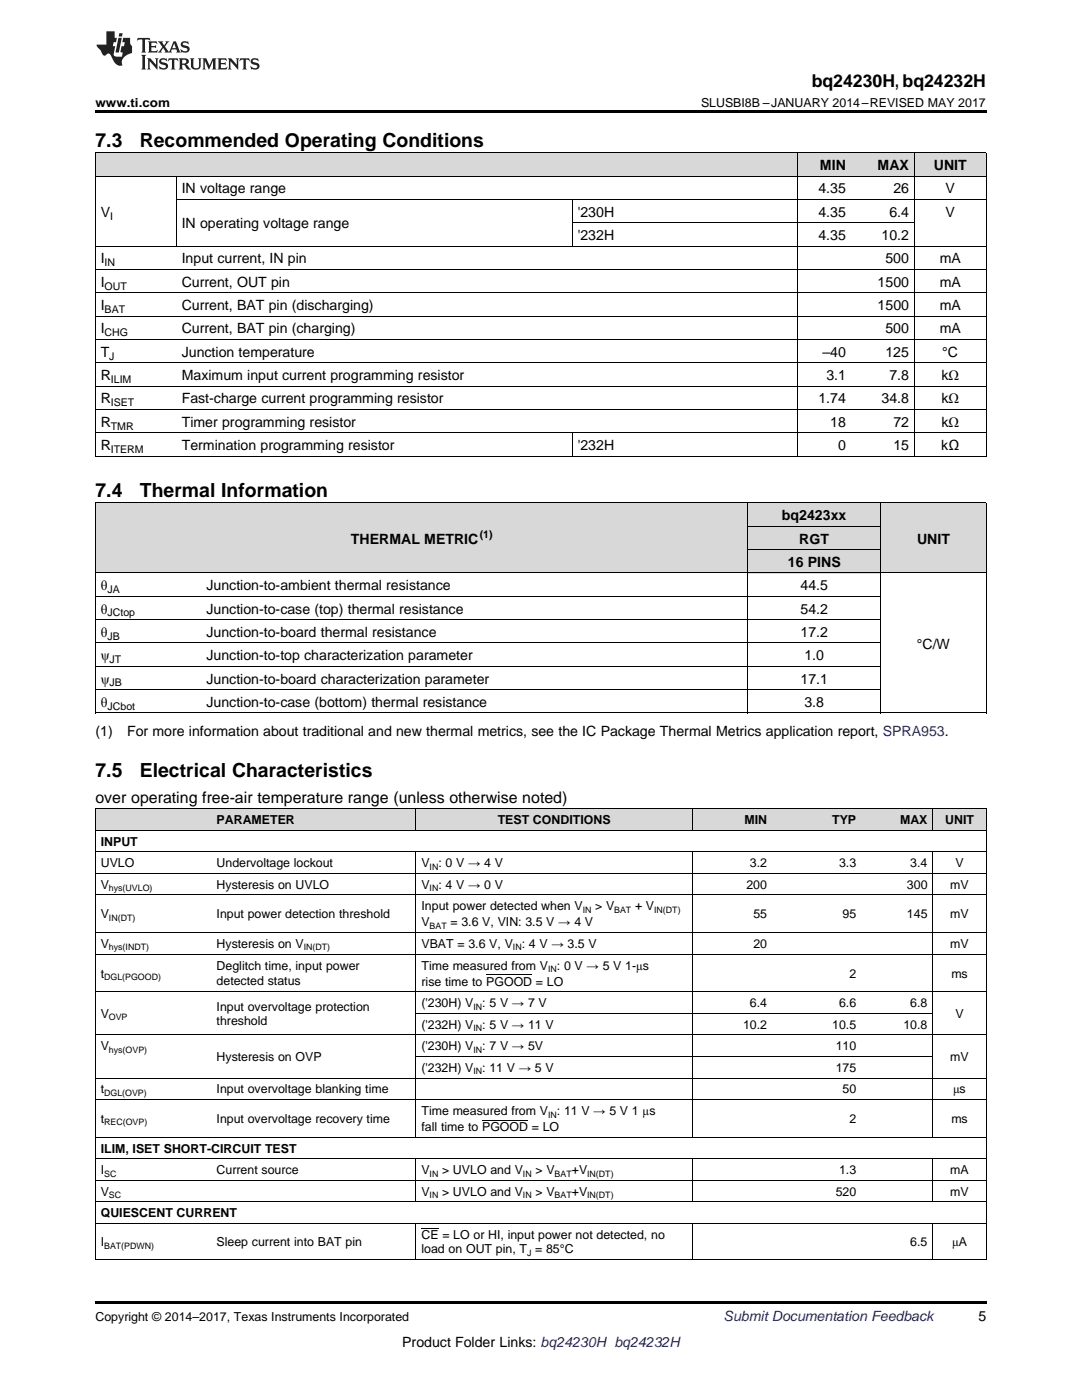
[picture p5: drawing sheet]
<svg xmlns="http://www.w3.org/2000/svg" width="216mm" height="279mm" viewBox="0 0 216 279" stroke-linecap="round" stroke-linejoin="round" font-family="sans-serif">
<defs><g id="words">
<g font-size="3.9">
<text x="19" y="29.3">7.3</text>
<text x="27.9" y="29.3">Recommended Operating Conditions</text>
<text x="19" y="99.2">7.4</text>
<text x="27.9" y="99.2">Thermal Information</text>
<text x="19" y="155">7.5</text>
<text x="27.9" y="155">Electrical Characteristics</text>
</g>
<text font-size="3.5" x="162" y="17.3">bq24230H, bq24232H</text>
<text font-size="3.2" x="19" y="160.2">over operating free-air temperature range (unless otherwise noted)</text>
<g font-size="2.8">
<text x="163.6" y="33.9">MIN</text>
<text x="175.1" y="33.9">MAX</text>
<text x="186.3" y="33.9">UNIT</text>
<text x="36.3" y="38.6">IN voltage range</text>
<text x="163.3" y="38.6">4.35</text>
<text x="178.3" y="38.6">26</text>
<text x="188.7" y="38.6">V</text>
<text x="20.1" y="43.3">V</text>
<text x="36.3" y="45.6">IN operating voltage range</text>
<text x="115.3" y="43.3">'230H</text>
<text x="115.3" y="47.9">'232H</text>
<text x="163.3" y="43.3">4.35</text>
<text x="163.3" y="47.9">4.35</text>
<text x="175.9" y="47.9">10.2</text>
<text x="177.5" y="43.3">6.4</text>
<text x="188.7" y="43.3">V</text>
<text x="20.1" y="52.6">I</text>
<text x="36.3" y="52.6">Input current, IN pin</text>
<text x="176.7" y="52.6">500</text>
<text x="187.5" y="52.6">mA</text>
<text x="20.1" y="57.2">I</text>
<text x="36.3" y="57.2">Current, OUT pin</text>
<text x="175.1" y="57.2">1500</text>
<text x="187.5" y="57.2">mA</text>
<text x="20.1" y="61.9">I</text>
<text x="36.3" y="61.9">Current, BAT pin (discharging)</text>
<text x="175.1" y="61.9">1500</text>
<text x="187.5" y="61.9">mA</text>
<text x="20.1" y="66.5">I</text>
<text x="20.1" y="71.2">T</text>
<text x="36.3" y="66.5">Current, BAT pin (charging)</text>
<text x="36.3" y="71.2">Junction temperature</text>
<text x="164.1" y="71.2">–40</text>
<text x="176.7" y="66.5">500</text>
<text x="176.7" y="71.2">125</text>
<text x="187.5" y="66.5">mA</text>
<text x="188" y="71.2">°C</text>
<text x="20.1" y="75.8">R</text>
<text x="36.3" y="75.8">Maximum input current programming resistor</text>
<text x="164.9" y="75.8">3.1</text>
<text x="177.5" y="75.8">7.8</text>
<text x="187.9" y="75.8">kΩ</text>
<text x="20.1" y="80.5">R</text>
<text x="36.3" y="80.5">Fast-charge current programming resistor</text>
<text x="163.3" y="80.5">1.74</text>
<text x="175.9" y="80.5">34.8</text>
<text x="187.9" y="80.5">kΩ</text>
<text x="20.1" y="85.2">R</text>
<text x="20.1" y="89.8">R</text>
<text x="36.3" y="85.2">Timer programming resistor</text>
<text x="36.3" y="89.8">Termination programming resistor</text>
<text x="115.3" y="89.8">'232H</text>
<text x="165.7" y="85.2">18</text>
<text x="167.2" y="89.8">0</text>
<text x="178.3" y="85.2">72</text>
<text x="178.3" y="89.8">15</text>
<text x="187.8" y="89.8">kΩ</text>
<text x="187.9" y="85.2">kΩ</text>
<text x="156" y="103.8">bq2423xx</text>
<text x="70" y="108.5">THERMAL METRIC</text>
<text x="157.2" y="113.1">16 PINS</text>
<text x="159.5" y="108.5">RGT</text>
<text x="183" y="108.5">UNIT</text>
<text x="20.1" y="117.8">θ</text>
<text x="41.2" y="117.8">Junction-to-ambient thermal resistance</text>
<text x="159.7" y="117.8">44.5</text>
<text x="20.1" y="122.4">θ</text>
<text x="41.2" y="122.4">Junction-to-case (top) thermal resistance</text>
<text x="159.7" y="122.4">54.2</text>
<text x="20.1" y="127.1">θ</text>
<text x="20.1" y="131.8">ψ</text>
<text x="41.2" y="127.1">Junction-to-board thermal resistance</text>
<text x="41.2" y="131.8">Junction-to-top characterization parameter</text>
<text x="159.7" y="127.1">17.2</text>
<text x="160.5" y="131.8">1.0</text>
<text x="183" y="129.4">°C/W</text>
<text x="20.1" y="136.4">ψ</text>
<text x="41.2" y="136.4">Junction-to-board characterization parameter</text>
<text x="159.7" y="136.4">17.1</text>
<text x="20.1" y="141.1">θ</text>
<text x="41.2" y="141.1">Junction-to-case (bottom) thermal resistance</text>
<text x="160.5" y="141.1">3.8</text>
<text x="19" y="146.9">(1)</text>
<text x="25.4" y="146.9">For more information about traditional and new thermal metrics, see the IC Package Thermal Metrics application report, SPRA953.</text>
<text x="195.3" y="263.6">5</text>
<text x="80.3" y="268.9">Product Folder Links: bq24230H bq24232H</text>
</g>
<text font-size="2.8" fill="#0000c8" x="144.4" y="263.6">Submit Documentation Feedback</text>
<g font-size="2.5">
<text x="19" y="21.4">www.ti.com</text>
<text x="139.9" y="21.4">SLUSBI8B –JANUARY 2014–REVISED MAY 2017</text>
<text x="43.2" y="164.5">PARAMETER</text>
<text x="99.3" y="164.5">TEST CONDITIONS</text>
<text x="148.6" y="164.5">MIN</text>
<text x="166.1" y="164.5">TYP</text>
<text x="179.6" y="164.5">MAX</text>
<text x="188.6" y="164.5">UNIT</text>
<text x="20.1" y="168.8">INPUT</text>
<text x="20.1" y="173.1">UVLO</text>
<text x="43.2" y="173.1">Undervoltage lockout</text>
<text x="84.1" y="173.1">V</text>
<text x="87.5" y="173.1">: 0 V → 4 V</text>
<text x="149.6" y="173.1">3.2</text>
<text x="167.4" y="173.1">3.3</text>
<text x="181.6" y="173.1">3.4</text>
<text x="190.6" y="173.1">V</text>
<text x="20.1" y="177.4">V</text>
<text x="43.2" y="177.4">Hysteresis on UVLO</text>
<text x="84.1" y="177.4">V</text>
<text x="87.5" y="177.4">: 4 V → 0 V</text>
<text x="148.9" y="177.4">200</text>
<text x="181" y="177.4">300</text>
<text x="189.6" y="177.4">mV</text>
<text x="20.1" y="183.3">V</text>
<text x="43.2" y="183.3">Input power detection threshold</text>
<text x="84.1" y="181.7">Input power detected when V</text>
<text x="84.1" y="184.9">V</text>
<text x="89.9" y="184.9">= 3.6 V, VIN: 3.5 V → 4 V</text>
<text x="118.8" y="181.7">&gt; V</text>
<text x="126.7" y="181.7">+ V</text>
<text x="150.3" y="183.3">55</text>
<text x="168.1" y="183.3">95</text>
<text x="181" y="183.3">145</text>
<text x="189.6" y="183.3">mV</text>
<text x="20.1" y="189.2">V</text>
<text x="43.2" y="189.2">Hysteresis on V</text>
<text x="84.1" y="189.2">VBAT = 3.6 V, V</text>
<text x="104.1" y="189.2">: 4 V → 3.5 V</text>
<text x="150.3" y="189.2">20</text>
<text x="189.6" y="189.2">mV</text>
<text x="20.1" y="195.1">t</text>
<text x="43.2" y="193.7">Deglitch time, input power</text>
<text x="43.2" y="196.5">detected status</text>
<text x="84.1" y="193.5">Time measured from V</text>
<text x="84.1" y="196.7">rise time to PGOOD = LO</text>
<text x="111.1" y="193.5">: 0 V → 5 V 1-μs</text>
<text x="169.5" y="195.1">2</text>
<text x="189.8" y="195.1">ms</text>
<text x="20.1" y="203.2">V</text>
<text x="43.2" y="201.8">Input overvoltage protection</text>
<text x="84.1" y="201">('230H) V</text>
<text x="96.2" y="201">: 5 V → 7 V</text>
<text x="149.6" y="201">6.4</text>
<text x="167.4" y="201">6.6</text>
<text x="181.6" y="201">6.8</text>
<text x="190.6" y="203.2">V</text>
<text x="20.1" y="209.6">V</text>
<text x="43.2" y="204.6">threshold</text>
<text x="84.1" y="205.3">('232H) V</text>
<text x="84.1" y="209.6">('230H) V</text>
<text x="96.2" y="205.3">: 5 V → 11 V</text>
<text x="96.2" y="209.6">: 7 V → 5V</text>
<text x="148.3" y="205.3">10.2</text>
<text x="166.1" y="205.3">10.5</text>
<text x="166.8" y="209.6">110</text>
<text x="180.3" y="205.3">10.8</text>
<text x="43.2" y="211.8">Hysteresis on OVP</text>
<text x="84.1" y="213.9">('232H) V</text>
<text x="96.2" y="213.9">: 11 V → 5 V</text>
<text x="166.8" y="213.9">175</text>
<text x="189.6" y="211.8">mV</text>
<text x="20.1" y="218.2">t</text>
<text x="43.2" y="218.2">Input overvoltage blanking time</text>
<text x="168.1" y="218.2">50</text>
<text x="190.2" y="218.2">μs</text>
<text x="20.1" y="224.1">t</text>
<text x="43.2" y="224.1">Input overvoltage recovery time</text>
<text x="84.1" y="222.5">Time measured from V</text>
<text x="84.1" y="225.7">fall time to PGOOD = LO</text>
<text x="111.1" y="222.5">: 11 V → 5 V 1 μs</text>
<text x="169.5" y="224.1">2</text>
<text x="189.8" y="224.1">ms</text>
<text x="20.1" y="230">ILIM, ISET SHORT-CIRCUIT TEST</text>
<text x="20.1" y="234.4">I</text>
<text x="20.1" y="238.7">V</text>
<text x="43.2" y="234.4">Current source</text>
<text x="84.1" y="234.4">V</text>
<text x="84.1" y="238.7">V</text>
<text x="88.2" y="234.4">&gt; UVLO and V</text>
<text x="88.2" y="238.7">&gt; UVLO and V</text>
<text x="106.9" y="234.4">&gt; V</text>
<text x="106.9" y="238.7">&gt; V</text>
<text x="114.1" y="234.4">+V</text>
<text x="114.1" y="238.7">+V</text>
<text x="166.8" y="238.7">520</text>
<text x="167.4" y="234.4">1.3</text>
<text x="189.6" y="234.4">mA</text>
<text x="189.6" y="238.7">mV</text>
<text x="20.1" y="243">QUIESCENT CURRENT</text>
<text x="20.1" y="248.7">I</text>
<text x="43.2" y="248.7">Sleep current into BAT pin</text>
<text x="84.1" y="247.3">CE = LO or HI, input power not detected, no</text>
<text x="84.1" y="250.1">load on OUT pin, T = 85°C</text>
<text x="181.6" y="248.7">6.5</text>
<text x="190" y="248.7">μA</text>
<text x="19" y="263.6">Copyright © 2014–2017, Texas Instruments Incorporated</text>
</g>
<g font-size="2.1">
<text x="22" y="43.8">I</text>
<text x="20.9" y="53.1">IN</text>
<text x="20.9" y="57.8">OUT</text>
<text x="20.9" y="62.4">BAT</text>
<text x="20.9" y="67.1">CHG</text>
<text x="21.8" y="71.8">J</text>
<text x="22.1" y="76.4">ILIM</text>
<text x="22.1" y="81.1">ISET</text>
<text x="22.1" y="85.7">TMR</text>
<text x="22.1" y="90.4">ITERM</text>
<text x="95.7" y="107.4">(1)</text>
<text x="21.4" y="118.4">JA</text>
<text x="21.4" y="123">JCtop</text>
<text x="21.4" y="127.7">JB</text>
<text x="21.9" y="132.3">JT</text>
<text x="21.9" y="137">JB</text>
<text x="21.4" y="141.6">JCbot</text>
</g>
<g font-size="1.8">
<text x="85.7" y="173.6">IN</text>
<text x="21.7" y="177.9">hys(UVLO)</text>
<text x="85.7" y="177.9">IN</text>
<text x="21.7" y="183.8">IN(DT)</text>
<text x="85.7" y="185.4">BAT</text>
<text x="116.3" y="182.2">IN</text>
<text x="122.6" y="182.2">BAT</text>
<text x="130.5" y="182.2">IN(DT)</text>
<text x="21.7" y="189.7">hys(INDT)</text>
<text x="60.6" y="189.7">IN(DT)</text>
<text x="102.3" y="189.7">IN</text>
<text x="20.8" y="195.6">DGL(PGOOD)</text>
<text x="109.4" y="194">IN</text>
<text x="21.7" y="203.7">OVP</text>
<text x="94.5" y="201.5">IN</text>
<text x="94.5" y="205.8">IN</text>
<text x="21.7" y="210.1">hys(OVP)</text>
<text x="94.5" y="210.1">IN</text>
<text x="94.5" y="214.4">IN</text>
<text x="20.8" y="218.7">DGL(OVP)</text>
<text x="20.8" y="224.6">REC(OVP)</text>
<text x="109.4" y="223">IN</text>
<text x="20.8" y="234.8">SC</text>
<text x="21.7" y="239.1">SC</text>
<text x="85.7" y="234.8">IN</text>
<text x="85.7" y="239.1">IN</text>
<text x="104.4" y="234.8">IN</text>
<text x="104.4" y="239.1">IN</text>
<text x="110.7" y="234.8">BAT</text>
<text x="110.7" y="239.1">BAT</text>
<text x="117.2" y="234.8">IN(DT)</text>
<text x="117.2" y="239.1">IN(DT)</text>
<text x="20.8" y="249.2">BAT(PDWN)</text>
<text x="105.2" y="250.6">J</text>
</g>
</g></defs>
<g fill="#d8d8d8">
<path d="M19 161.4h23.2v4.3h-23.2z"/>
<path d="M42.2 161.4h40.8v4.3h-40.8z"/>
<path d="M83 161.4h55.1v4.3h-55.1z"/>
<path d="M138.1 161.4h16.1v4.3h-16.1z"/>
<path d="M154.2 161.4h17.7v4.3h-17.7z"/>
<path d="M171.9 161.4h14.3v4.3h-14.3z"/>
<path d="M186.2 161.4h10.6v4.3h-10.6z"/>
<path d="M19 100.4h21.1v14h-21.1z"/>
<path d="M40.1 100.4h109.2v14h-109.2z"/>
<path d="M175.7 100.4h21.1v14h-21.1z"/>
<path d="M149.3 109.7h26.4v4.7h-26.4z"/>
<path d="M149.3 105.1h26.4v4.6h-26.4z"/>
<path d="M149.3 100.4h26.4v4.7h-26.4z"/>
<path d="M19 30.6h16.2v4.6h-16.2z"/>
<path d="M35.2 30.6h79v4.6h-79z"/>
<path d="M114.2 30.6h44.9v4.6h-44.9z"/>
<path d="M159.1 30.6h10.8v4.6h-10.8z"/>
<path d="M169.9 30.6h12.6v4.6h-12.6z"/>
<path d="M182.5 30.6h14.3v4.6h-14.3z"/>
</g>
<path d="M19 22h177.8v.5h-177.8zM19 91.1h.2zM114.1 91.1h.1zM159 91.1h.1zM182.4 91.1h.1zM196.7 91.1h.1zM19 142.3h.2zM149.2 142.3h.1zM175.6 142.3h.1zM196.7 142.3h.1zM19 259.7h177.8v.5h-177.8z" fill="#000"/>
<g fill="none" stroke="#000" stroke-width=".2">
<path d="M19 35.2h177.8M19 30.5h177.8M19.1 30.5v60.6M35.2 35.2v14M35.2 39.8h161.6M114.2 39.8v9.4M159 30.5v60.6M182.4 30.5v60.6M196.8 30.5v60.6M19 58.4h177.8M19 53.8h177.8M19 49.1h177.8"/>
<path d="M114.2 44.5h68.3M19 77.1h177.8M19 72.4h177.8M19 67.8h177.8M19 63.1h177.8M19 91h177.8M19 86.4h177.8M19 81.7h177.8M114.2 86.4v4.7M19 119h156.7M19 114.4h177.8M19 100.4h177.8"/>
<path d="M19.1 100.4v41.9M149.2 100.4v41.9M149.3 109.7h26.4M149.3 105h26.4M175.7 100.4v41.9M196.8 100.4v41.9M19 137.6h156.7M19 133h156.7M19 128.3h156.7M19 123.7h156.7M19 142.3h177.8M19 161.4h177.8v90"/>
<path d="M19 178.6h177.8M19 174.3h177.8M19 170h177.8M19 165.7h177.8M19.1 161.4v90M83 161.4v4.3M83 170v57M138.1 161.4v4.3M138.1 170v57M186.1 161.4v4.3M186.1 170v57M19 197.9h177.8"/>
<path d="M19 190.4h177.8M19 186.1h177.8M19 219.4h177.8M19 215.1h177.8M19 206.5h177.8M83 210.8h103.2M83 202.2h103.2M19 239.9h177.8M19 235.6h177.8M19 231.3h177.8M19 227h177.8M83 231.3v8.6"/>
<path d="M138.1 231.3v8.6M186.1 231.3v8.6M19 251.3h177.8M19 244.2h177.8M83 244.2v7.2M138.1 244.2v7.2M186.1 244.2v7.2"/>
</g>
<g fill="#231f20">
<path d="M27.5 7.6l-.1 .5 .4-.2h.6v.1v2.1l-.2 .4h1l-.3-.4v-2.1l.1-.1h.5l.5 .2-.2-.5zM29.5 8.3l.2 .3v1.5l-.2 .4h1.8l.2-.6a1.04 1.04 0 0 1-1.3 .2v-.7h.6l.3 .2v-.6l-.3 .2h-.6v-.6l.8-.1 .4 .3-.2-.5zM31.5 8.3l.9 1.1-.9 1.1h.8l-.2-.2 .5-.7 .4 .7-.2 .2h1.5l-.1-.2 .1-.4h.9l.1 .4-.2 .2h1l-.3-.3-.7-1.9h-.5l-.9 2-.8-1 .9-1h-.8l.1 .3-.3 .5-.4-.6 .2-.2zM34.7 8.6l.4 1h-.7zM36.3 8.4a.63 .63 0 0 0-.2 .7 .63 .63 0 0 0 .6 .4l.6 .2 .1 .2a.75 .75 0 0 1-.7 .4 .75 .75 0 0 1-.6-.5l.1 .7 .1-.1a1.11 1.11 0 0 0 1.5-.6 1.13 1.13 0 0 0-1.2-.8l-.1-.4a1.04 1.04 0 0 1 1.2 .2l-.2-.5-.1 .1-.5-.2zM28.2 10.9l.2 .4v2.2l-.2 .4h1l-.3-.4v-2.2l.3-.4zM29.3 11.6l.3 .4v1.5l-.3 .4h.8l-.2-.4v-1.3l1.5 1.7v-1.9l.2-.4h-.7l.2 .4v.9l-1.1-1.3zM32 11.8a.62 .62 0 0 0-.2 .7 .62 .62 0 0 0 .6 .4l.6 .1 .1 .3a.76 .76 0 0 1-.7 .3 .76 .76 0 0 1-.6-.4l.1 .7 .1-.1a1.11 1.11 0 0 0 1.5-.6 1.13 1.13 0 0 0-1.2-.8l-.1-.4a1.04 1.04 0 0 1 1.2 .2l-.2-.6-.1 .1-.5-.1zM33.7 11.6l-.2 .6a.61 .61 0 0 1 .8-.3v1.6l-.2 .4h.9l-.2-.4v-1.6a.63 .63 0 0 1 .8 .3l-.2-.6zM35.6 11.6l.3 .4v1.5l-.3 .4h1l-.2-.2v-.8l.5 .2a.76 .76 0 0 0 1.2 .7l-1-1a.58 .58 0 0 0 .6-.5 .58 .58 0 0 0-.5-.6zM36.4 11.9h.1a.45 .45 0 0 1 .5 .1 .45 .45 0 0 1 .1 .5l-.7 .2zM37.9 11.6l.2 .2a2.17 2.17 0 0 0 .3 1.9 .99 .99 0 0 0 1.6-.6v-1.1l.2-.4h-.7l.2 .2a1.92 1.92 0 0 1-.2 1.8 .6 .6 0 0 1-.9-.5v-1.1l.2-.4zM40.4 11.6l.2 .4v1.5l-.2 .4h.7l-.2-.4v-1.4l.8 1.8 .8-1.8v1.4l-.2 .4h.9l-.2-.4v-1.5l.2-.4h-.8l-.6 1.5-.6-1.5zM43.4 11.6l.2 .4v1.5l-.2 .4h1.8l.2-.6a1.04 1.04 0 0 1-1.3 .1v-.6h.5l.4 .2v-.6l-.4 .2h-.5v-.7h.8l.3 .3-.1-.6zM45.5 11.6l.2 .4v1.5l-.2 .4h.7l-.2-.4v-1.3l1.5 1.7v-1.9l.2-.4h-.7l.2 .4v.9l-1.1-1.3zM47.9 11.6l-.1 .6a.61 .61 0 0 1 .8-.3v1.6l-.3 .4h1l-.3-.4 .1-1.6a.63 .63 0 0 1 .7 .3l-.1-.6zM50.2 11.8a.62 .62 0 0 0-.2 .7 .62 .62 0 0 0 .6 .4l.6 .1 .2 .3a.76 .76 0 0 1-.8 .3 .76 .76 0 0 1-.6-.4l.1 .7 .2-.1a1.11 1.11 0 0 0 1.5-.6 1.13 1.13 0 0 0-1.3-.8l-.1-.4a1.04 1.04 0 0 1 1.2 .2l-.1-.6-.2 .1-.5-.1z"/>
<path d="M21.2 6.3v2.6h-1.9l.1 .4 .7 .9a.91 .91 0 0 0 1 .8 .56 .56 0 0 1 .5-.3 .56 .56 0 0 1 .5 .3l.4 .8a1.53 1.53 0 0 0 1.9 1.2 1.54 1.54 0 0 1 1-2.1l.9-.3v-1.4a1.52 1.52 0 0 1-.3-1.6h-1.4l-.2 .8h.5l-.2 .8h-.4l-.2 1v.2l.4 .1-.2 .8a1.93 1.93 0 0 1-1.6-.3l.3-1.8h-.5l.2-.8h.4l.2-.8h-.4v-1.3zM23.6 7.6l-.6 2.9h.7l.6-2.9zM23.8 6.6l-.1 .7h.6l.2-.7z"/>
</g>
<path d="M97 194.6h9.2M96.2 223.6h9.2M84.1 245.1h3.4" fill="none" stroke="#000" stroke-width=".2"/>
<use href="#words"/>
</svg>
